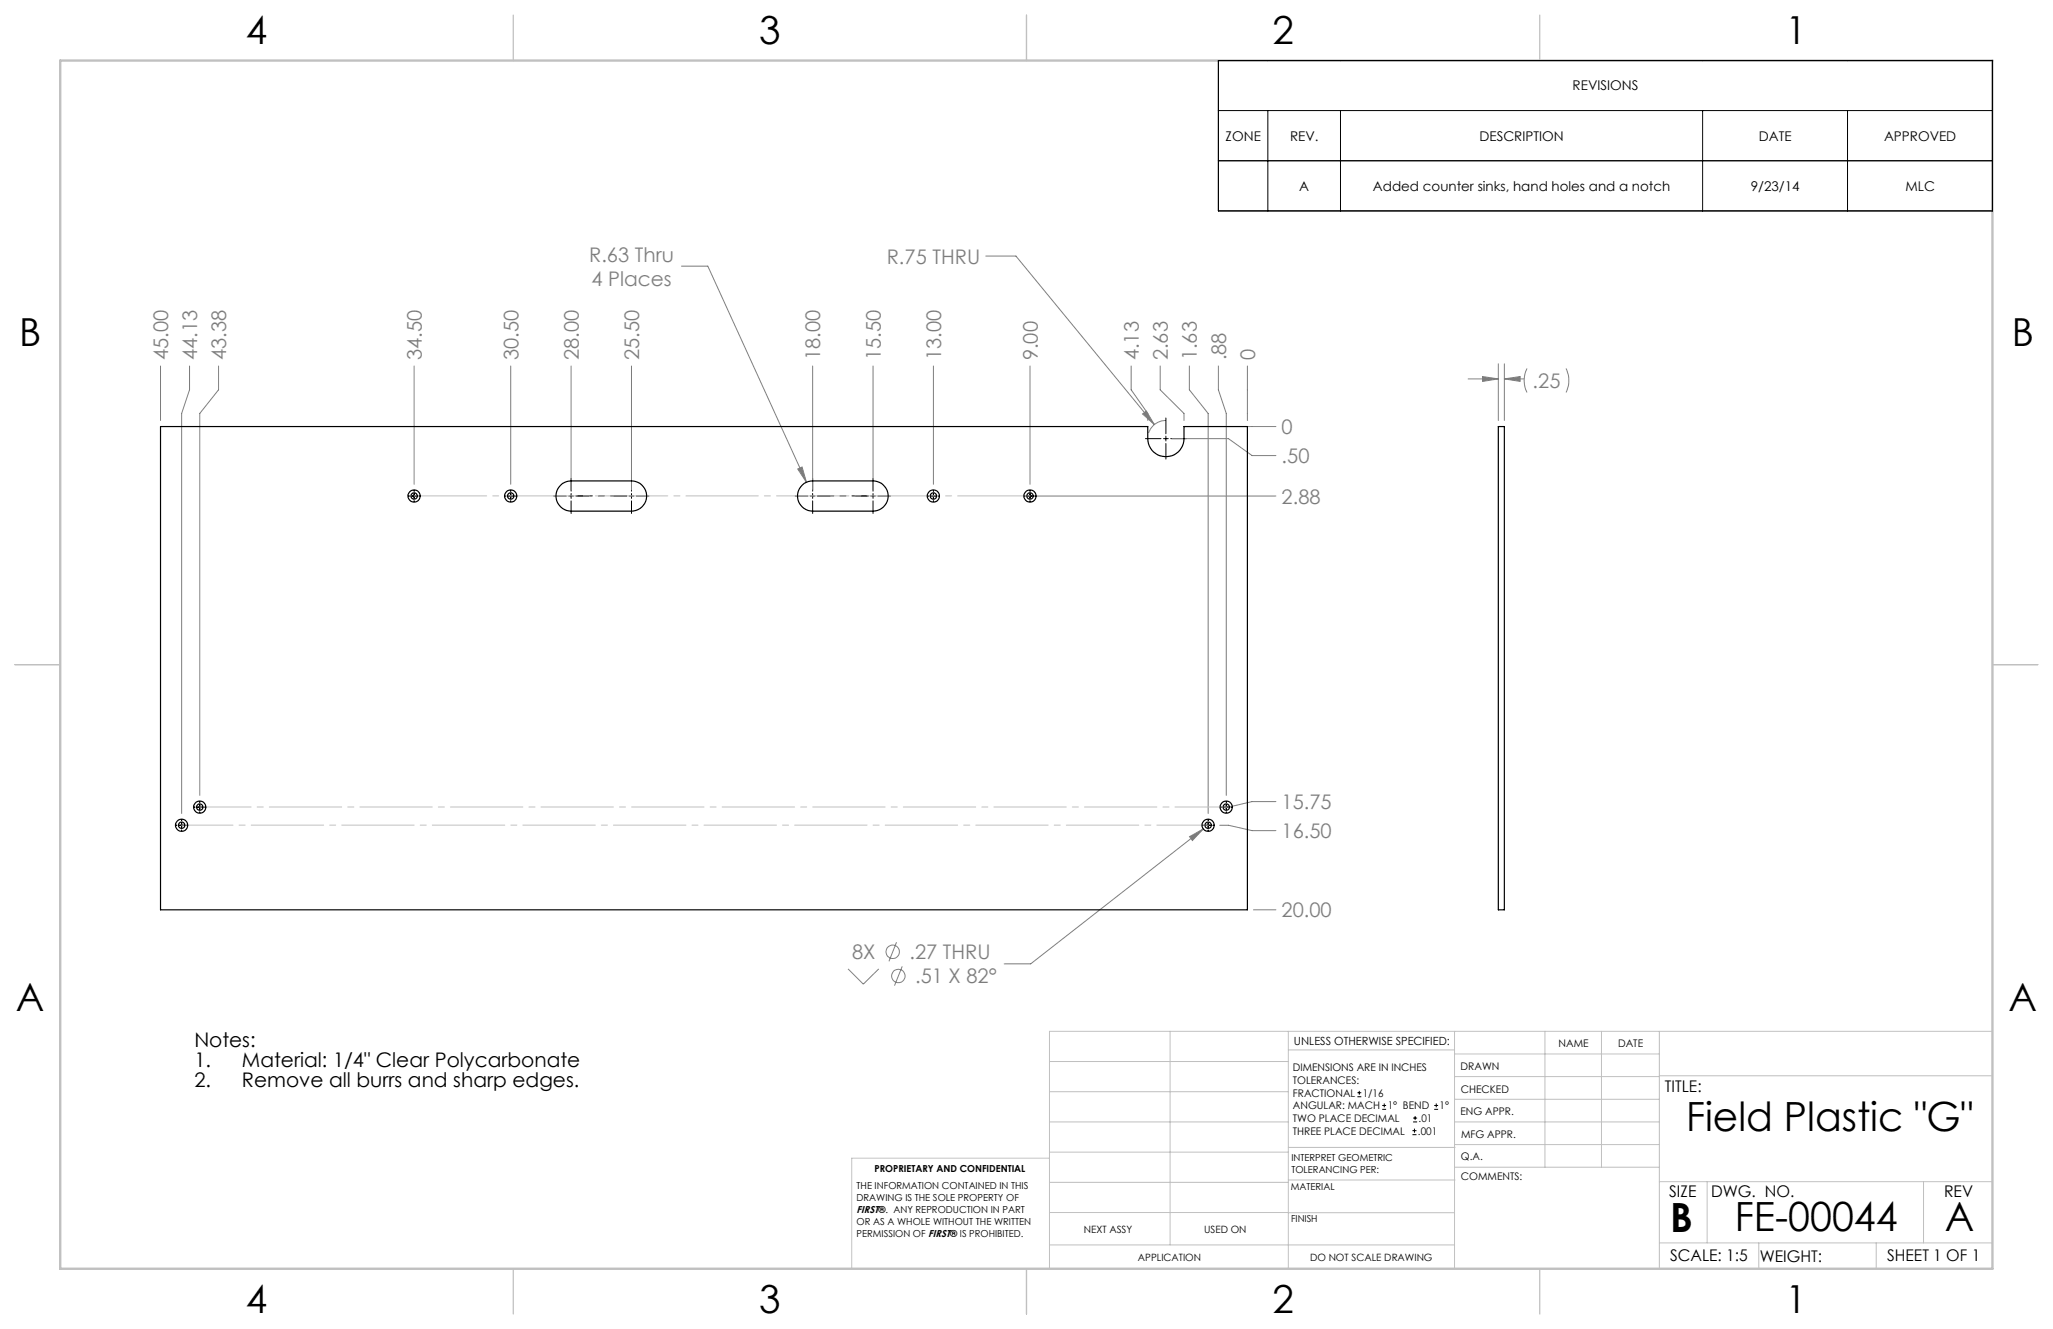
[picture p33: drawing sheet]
<svg xmlns="http://www.w3.org/2000/svg" width="432mm" height="279mm" viewBox="0 0 432 279" stroke-linecap="round" stroke-linejoin="round" font-family="sans-serif">
<defs><g id="words">
<g font-size="8.5">
<text x="354.6" y="237.7">Field Plastic &quot;G&quot;</text>
<text x="351.3" y="259">B</text>
<text x="364.9" y="258.9">FE-00044</text>
<text x="409.1" y="258.9">A</text>
</g>
<g font-size="8.1">
<text x="51.7" y="9.3">4</text>
<text x="159.7" y="9.3">3</text>
<text x="267.6" y="9.3">2</text>
<text x="375.6" y="9.3">1</text>
<text x="4" y="72.8">B</text>
<text x="423.1" y="72.8">B</text>
<text x="3.3" y="212.5">A</text>
<text x="422.4" y="212.5">A</text>
<text x="51.7" y="276">4</text>
<text x="159.7" y="276">3</text>
<text x="267.6" y="276">2</text>
<text x="375.6" y="276">1</text>
</g>
<g font-size="4.2" fill="#7f7f7f">
<text x="123.9" y="55">R.63 Thru</text>
<text x="186.5" y="55.4">R.75 THRU</text>
<text x="124.4" y="60.1">4 Places</text>
<text x="35.4" y="75.7" transform="rotate(-90 35.4 75.7)">45.00</text>
<text x="41.5" y="75.7" transform="rotate(-90 41.5 75.7)">44.13</text>
<text x="47.6" y="75.7" transform="rotate(-90 47.6 75.7)">43.38</text>
<text x="88.7" y="75.7" transform="rotate(-90 88.7 75.7)">34.50</text>
<text x="109" y="75.7" transform="rotate(-90 109 75.7)">30.50</text>
<text x="121.7" y="75.7" transform="rotate(-90 121.7 75.7)">28.00</text>
<text x="134.4" y="75.7" transform="rotate(-90 134.4 75.7)">25.50</text>
<text x="172.5" y="75.7" transform="rotate(-90 172.5 75.7)">18.00</text>
<text x="185.2" y="75.7" transform="rotate(-90 185.2 75.7)">15.50</text>
<text x="197.9" y="75.7" transform="rotate(-90 197.9 75.7)">13.00</text>
<text x="218.3" y="75.7" transform="rotate(-90 218.3 75.7)">9.00</text>
<text x="239.5" y="75.7" transform="rotate(-90 239.5 75.7)">4.13</text>
<text x="245.7" y="75.7" transform="rotate(-90 245.7 75.7)">2.63</text>
<text x="251.8" y="75.7" transform="rotate(-90 251.8 75.7)">1.63</text>
<text x="257.9" y="75.7" transform="rotate(-90 257.9 75.7)">.88</text>
<text x="264" y="75.7" transform="rotate(-90 264 75.7)">0</text>
<text x="322.4" y="81.6">.25</text>
<text x="269.6" y="91.3">0</text>
<text x="269.6" y="97.4">.50</text>
<text x="269.6" y="105.9">2.88</text>
<text x="269.6" y="170.1">15.75</text>
<text x="269.6" y="176.2">16.50</text>
<text x="269.6" y="192.8">20.00</text>
<text x="179.2" y="201.6">8X</text>
<text x="191.3" y="201.6">.27 THRU</text>
<text x="192.5" y="206.7">.51 X 82°</text>
</g>
<g font-size="4.2">
<text x="40.9" y="220.1">Notes:</text>
<text x="40.9" y="224.3">1.</text>
<text x="50.9" y="224.3">Material: 1/4&quot; Clear Polycarbonate</text>
<text x="40.9" y="228.5">2.</text>
<text x="50.9" y="228.5">Remove all burrs and sharp edges.</text>
</g>
<g font-size="3.4">
<text x="350.2" y="229.5">TITLE:</text>
<text x="351.1" y="251.6">SIZE</text>
<text x="359.9" y="251.6">DWG. NO.</text>
<text x="408.9" y="251.7">REV</text>
<text x="351.2" y="265.2">SCALE: 1:5</text>
<text x="370.1" y="265.3">WEIGHT:</text>
<text x="396.9" y="265.2">SHEET 1 OF 1</text>
</g>
<g font-size="2.8">
<text x="330.8" y="19">REVISIONS</text>
<text x="257.8" y="29.6">ZONE</text>
<text x="271.3" y="29.6">REV.</text>
<text x="311.2" y="29.6">DESCRIPTION</text>
<text x="369.9" y="29.6">DATE</text>
<text x="396.3" y="29.6">APPROVED</text>
<text x="273.3" y="40.1">A</text>
<text x="288.8" y="40.1">Added counter sinks, hand holes and a notch</text>
<text x="368.2" y="40.1">9/23/14</text>
<text x="400.8" y="40.1">MLC</text>
</g>
<text font-size="2.4" x="272.2" y="219.7">UNLESS OTHERWISE SPECIFIED:</text>
<g font-size="2.2">
<text x="327.8" y="220.1">NAME</text>
<text x="340.3" y="220.2">DATE</text>
<text x="271.9" y="225.3">DIMENSIONS ARE IN INCHES</text>
<text x="271.9" y="227.9">TOLERANCES:</text>
<text x="307.2" y="224.9">DRAWN</text>
<text x="271.9" y="230.6">FRACTIONAL</text>
<text x="271.9" y="233.2">ANGULAR: MACH</text>
<text x="286.6" y="230.6">1/16</text>
<text x="291.9" y="233.2">1° BEND</text>
<text x="302.8" y="233.2">1°</text>
<text x="307.3" y="229.8">CHECKED</text>
<text x="271.9" y="238.5">THREE PLACE DECIMAL</text>
<text x="271.9" y="235.9">TWO PLACE DECIMAL</text>
<text x="298.2" y="238.5">.001</text>
<text x="298.4" y="235.9">.01</text>
<text x="307.2" y="234.5">ENG APPR.</text>
<text x="307.3" y="239.2">MFG APPR.</text>
<text x="307.3" y="243.9">Q.A.</text>
<text x="307.3" y="248.1">COMMENTS:</text>
</g>
<g font-size="2.1">
<text x="180.2" y="255.1">FIRST®. ANY REPRODUCTION IN PART</text>
<text x="227.9" y="259.2">NEXT ASSY</text>
<text x="253.3" y="259.2">USED ON</text>
<text x="239.3" y="265">APPLICATION</text>
<text x="275.5" y="265.1">DO NOT SCALE DRAWING</text>
</g>
<g font-size="2">
<text x="271.6" y="244.1">INTERPRET GEOMETRIC</text>
<text x="180.2" y="250">THE INFORMATION CONTAINED IN THIS</text>
<text x="183.9" y="246.4">PROPRIETARY AND CONFIDENTIAL</text>
<text x="271.5" y="250.2">MATERIAL</text>
<text x="271.6" y="246.6">TOLERANCING PER:</text>
<text x="180.2" y="252.5">DRAWING IS THE SOLE PROPERTY OF</text>
<text x="180.2" y="257.6">OR AS A WHOLE WITHOUT THE WRITTEN</text>
<text x="271.5" y="257">FINISH</text>
<text x="180.2" y="260.1">PERMISSION OF FIRST® IS PROHIBITED.</text>
</g>
</g></defs>
<g fill="none" stroke="#c0c0c0" stroke-width=".21">
<path d="M246.1 216.8v44.9M271 216.8v49.9M305.9 216.8v49.9M324.9 216.8v28.6M336.8 216.8v28.6M349 216.8v49.9M419.1 216.8h-198.4v49.9M220.7 235.9h50.3M220.7 229.5h50.3M220.7 223.2h50.3M271 220.7h34.9M305.9 231.1h43.1"/>
<path d="M305.9 226.3h43.1M305.9 221.6h43.1M305.9 235.9h43.1M349 226.2h70.1M220.7 248.6h50.3M220.7 242.2h50.3M220.7 254.9h50.3M220.7 243.5h-41.6v23.2M271 255h34.9M271 248.1h35M271 241.2h35M305.9 240.6h43.1"/>
<path d="M306 245.4h43M349 248.4h70.1M359.1 248.4v12.9M404.6 248.4v12.9M220.7 261.7h85.2M349 261.3h70.1M369.9 261.3v5.4M394.6 261.3v5.4"/>
</g>
<path d="M108 3.2v9.5M215.9 3.2v9.5M323.9 3.2v9.5M3.1 139.7h9.6M419.1 139.7h9.5M108 266.7v9.6M215.9 266.7v9.6M323.9 266.7v9.6" fill="none" stroke="#c0c0c0" stroke-width=".25"/>
<path d="M12.7 12.7h406.4v254h-406.4z" fill="none" stroke="#c0c0c0" stroke-width=".5"/>
<g fill="none" stroke="#7f7f7f" stroke-width=".21">
<path d="M143.3 56h5.6l20.7 45.4M207.3 53.8h6.4l29.1 35.5M33.8 76.9v11.5M39.9 76.9v5.1l-1.7 4.9v84.1M46 76.9v5.1l-4 4.9v80.3M87.1 76.9v24.9M107.4 76.9v24.9M120.1 76.9v26.1M132.8 76.9v26.1M170.9 76.9v26.1M183.6 76.9v26.1M196.3 76.9v24.9"/>
<path d="M216.6 76.9v24.9M237.9 76.9v5.1l3.5 4.9v1.5M244 76.9v5.1l5 4.9v1.5M250.2 76.9v5.1l3.9 4.9v84.1M256.3 76.9v5.1l1.6 4.9v80.3M262.4 76.9v11.5M308.8 79.7h6.3M311.8 79.2l3.3 .5-3.3 .5zM315.1 76.5v11.9M316.4 79.7l3.3-.5v1zM316.4 76.5v11.9M316.4 79.7h4.2"/>
<path d="M321.2 77.5a5.6 5.6 0 0 0 0 5M329.4 77.5a5.9 5.9 0 0 1 0 5M167.8 98.6l.9-.4 .9 3.2zM240.3 87l.8-.6 1.7 2.9zM245.3 88.4a3.8 3.8 0 0 0-3.7 2.6M246.5 92.2h11.9l4.9 3.6h5.1M262.4 89.7h6M217.9 104.3h50.5M250.2 175.9l2.9-1.6-2.3 2.4zM253.1 174.3l-36.3 28.3h-5.6M256.5 173.5h1.9l4.9 1.1h5.1M268.4 168.5h-5.1l-4.9 1.2h-.6"/>
<path d="M188.6 198.1l-1.6 4M263.6 191.3h4.8M178.4 203.7l3.2 3.2 3.2-3.2M189.8 203.2l-1.7 4"/>
<circle cx="187.8" cy="200.1" r="1.4"/>
<circle cx="188.9" cy="205.2" r="1.41"/>
</g>
<g fill="none" stroke="#000" stroke-width=".21">
<path d="M256.3 12.7h162.8v31.6h-162.8zM256.3 33.8h162.8M256.3 23.2h162.8M266.7 23.2v21.1M281.9 23.2v21.1M358.1 23.2v21.1M388.6 23.2v21.1M240.9 92.2h3.3M244.7 92.2h1M245.2 87.9v3.3M245.2 91.7v1M245.2 93.2v3.3"/>
<path d="M246.2 92.2h3.3M85.9 104.3h.2M86.6 104.3h1M87.1 103.1v.2M87.1 103.8v1M87.1 105.3v.1M88.1 104.3h.2M106.2 104.3h.2M106.9 104.3h1M107.4 103.1v.2M107.4 103.8v1M107.4 105.3v.1"/>
<path d="M108.4 104.3h.2M116.5 104.3h2.6M119.6 104.3h1M120.1 100.6v2.7M120.1 103.8v1M120.1 105.3v2.6M121.1 104.3h2.7M129.2 104.3h2.6M132.3 104.3h1M132.8 100.6v2.7M132.8 103.8v1M132.8 105.3v2.6"/>
<path d="M133.8 104.3h2.7M167.3 104.3h2.6M170.4 104.3h1M170.9 100.6v2.7M170.9 103.8v1M170.9 105.3v2.6M171.9 104.3h2.7M180 104.3h2.6M183.1 104.3h1M183.6 100.6v2.7M183.6 103.8v1M183.6 105.3v2.6"/>
<path d="M184.6 104.3h2.7M195.1 104.3h.2M195.8 104.3h1M196.3 103.1v.2M196.3 103.8v1M196.3 105.3v.1M197.3 104.3h.2M215.4 104.3h.2M216.1 104.3h1M216.6 103.1v.2M216.6 103.8v1M216.6 105.3v.1"/>
<path d="M217.7 104.3h.1M37 173.5h.2M37.7 173.5h1M38.2 172.3v.2M38.2 173v1M38.2 174.5v.2M39.2 173.5h.2M40.8 169.7h.2M41.5 169.7h1M42 168.5v.2M42 169.2v1M42 170.7v.2"/>
<path d="M43 169.7h.2M252.9 173.5h.2M253.6 173.5h1M254.1 172.3v.2M254.1 173v1M254.1 174.5v.2M255.1 173.5h.2M256.7 169.7h.2M257.4 169.7h1M257.9 168.5v.2M257.9 169.2v1M257.9 170.7v.2"/>
<path d="M258.9 169.7h.2"/>
</g>
<path d="M121.2 104.3h10.6M172 104.3h10.6" fill="none" stroke="#000" stroke-width=".21" stroke-dasharray="15.2 1.3 1.3 1.3" stroke-dashoffset="11.8"/>
<path d="M87.1 104.3h129.6" fill="none" stroke="#c0c0c0" stroke-width=".21" stroke-dasharray="15.2 1.3 1.3 1.3"/>
<path d="M42 169.7h215.9M254.1 173.5h-215.9" fill="none" stroke="#c0c0c0" stroke-width=".21" stroke-dasharray="15.2 1.3 1.3 1.3" stroke-dashoffset="4.4"/>
<path d="M240.3 87l2.5 2.3-1.7-2.9zM250.2 175.9l.6 .8 2.3-2.4zM167.8 98.6l1.8 2.8-.9-3.2zM311.8 79.2l3.3 .5-3.3 .5zM316.4 79.7l3.3-.5v1z" fill="#7f7f7f"/>
<g fill="none" stroke="#000" stroke-width=".25">
<path d="M33.8 89.7h207.6a8 8 0 0 0 .3 4 3.8 3.8 0 0 0 4.3 2.2 3.8 3.8 0 0 0 3-3.7v-2.5h13.4v101.6h-228.6zM315.1 89.7h1.3v101.6h-1.3zM118 102l1.2-.8 .9-.1h12.7a3.2 3.2 0 0 1 3.2 3.2 3.2 3.2 0 0 1-3.2 3.2h-12.7a3.2 3.2 0 0 1-2.9-2.1 3.2 3.2 0 0 1 .8-3.4zM168.8 102l1.2-.8 .9-.1h12.7a3.2 3.2 0 0 1 3.2 3.2 3.2 3.2 0 0 1-3.2 3.2h-12.7a3.2 3.2 0 0 1-2.9-2.1 3.2 3.2 0 0 1 .8-3.4z"/>
<circle cx="87.1" cy="104.3" r="1.28"/>
<circle cx="87.1" cy="104.3" r=".68"/>
<circle cx="107.4" cy="104.3" r="1.28"/>
<circle cx="107.4" cy="104.3" r=".68"/>
<circle cx="196.3" cy="104.3" r="1.28"/>
<circle cx="196.3" cy="104.3" r=".68"/>
<circle cx="216.6" cy="104.3" r="1.28"/>
<circle cx="216.6" cy="104.3" r=".68"/>
<circle cx="38.2" cy="173.5" r="1.28"/>
<circle cx="38.2" cy="173.5" r=".68"/>
<circle cx="42" cy="169.7" r="1.28"/>
<circle cx="42" cy="169.7" r=".68"/>
<circle cx="254.1" cy="173.5" r="1.28"/>
<circle cx="254.1" cy="173.5" r=".68"/>
<circle cx="257.9" cy="169.7" r="1.28"/>
<circle cx="257.9" cy="169.7" r=".68"/>
</g>
<g fill="none" stroke="#000" stroke-width=".21">
<path d="M285.5 230.6h.8M285.5 229.7h.8M285.9 229.3v.9M290.7 233.2h.8M290.7 232.4h.8M291.1 232v.8M297.1 238.5h.8M297.1 237.7h.8M297.2 235.9h.9M297.2 235.1h.9M297.5 237.3v.8M297.6 234.6v.9"/>
<path d="M301.7 233.2h.8M301.7 232.4h.8M302.1 232v.8"/>
</g>
<use href="#words"/>
</svg>
